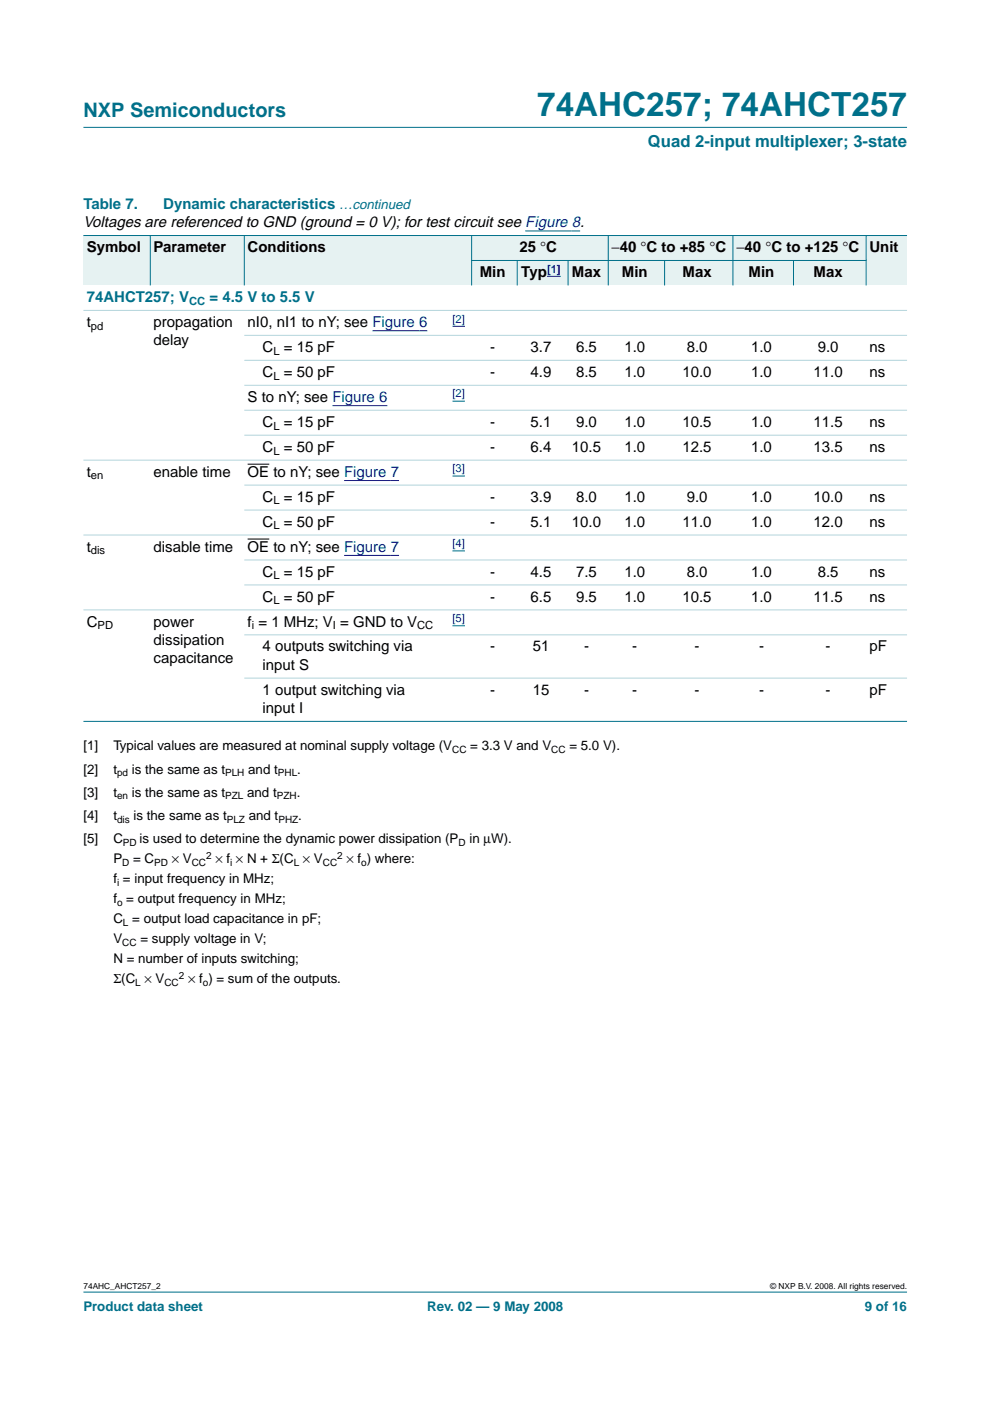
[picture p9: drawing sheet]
<svg xmlns="http://www.w3.org/2000/svg" width="210mm" height="297mm" viewBox="0 0 210 297" stroke-linecap="round" stroke-linejoin="round" font-family="sans-serif">
<defs><g id="words">
<text font-size="7.1" fill="#00708a" x="113.9" y="24.7">74AHC257; 74AHCT257</text>
<text font-size="4.2" fill="#00708a" x="17.7" y="24.9">NXP Semiconductors</text>
<text font-size="3.5" fill="#00708a" x="137.4" y="31.1">Quad 2-input multiplexer; 3-state</text>
<g font-size="3.2" fill="#00708a">
<text x="17.7" y="44.3">Table 7.</text>
<text x="34.6" y="44.3">Dynamic characteristics …continued</text>
<text x="18.4" y="64">74AHCT257; V</text>
<text x="44.4" y="64">= 4.5 V to 5.5 V</text>
</g>
<g font-size="3.2">
<text x="17.7" y="48.2">Voltages are referenced to GND (ground = 0 V); for test circuit see Figure 8.</text>
<text x="18.4" y="53.5">Symbol</text>
<text x="32.6" y="53.5">Parameter</text>
<text x="52.5" y="53.5">Conditions</text>
<text x="110.1" y="53.5">25 °C</text>
<text x="129.7" y="53.5">−40 °C to +85 °C</text>
<text x="156.1" y="53.5">−40 °C to +125 °C</text>
<text x="184.3" y="53.5">Unit</text>
<text x="101.7" y="58.8">Min</text>
<text x="110.5" y="58.8">Typ</text>
<text x="121.3" y="58.8">Max</text>
<text x="131.9" y="58.8">Min</text>
<text x="144.7" y="58.8">Max</text>
<text x="158.7" y="58.8">Min</text>
<text x="172.5" y="58.8">Max</text>
<text x="18.4" y="69.3">t</text>
<text x="32.6" y="69.3">propagation</text>
<text x="52.5" y="69.3">nI0, nI1 to nY; see Figure 6</text>
<text x="32.6" y="73.2">delay</text>
<text x="55.7" y="74.6">C = 15 pF</text>
<text x="103.9" y="74.6">-</text>
<text x="112.5" y="74.6">3.7</text>
<text x="122.1" y="74.6">6.5</text>
<text x="132.4" y="74.6">1.0</text>
<text x="145.6" y="74.6">8.0</text>
<text x="159.3" y="74.6">1.0</text>
<text x="173.4" y="74.6">9.0</text>
<text x="184.3" y="74.6">ns</text>
<text x="55.7" y="79.9">C = 50 pF</text>
<text x="103.9" y="79.9">-</text>
<text x="112.5" y="79.9">4.9</text>
<text x="122.1" y="79.9">8.5</text>
<text x="132.4" y="79.9">1.0</text>
<text x="144.7" y="79.9">10.0</text>
<text x="159.3" y="79.9">1.0</text>
<text x="172.5" y="79.9">11.0</text>
<text x="184.3" y="79.9">ns</text>
<text x="52.5" y="85.2">S to nY; see Figure 6</text>
<text x="55.7" y="95.8">C = 50 pF</text>
<text x="55.7" y="90.5">C = 15 pF</text>
<text x="103.9" y="90.5">-</text>
<text x="103.9" y="95.8">-</text>
<text x="112.5" y="90.5">5.1</text>
<text x="112.5" y="95.8">6.4</text>
<text x="121.3" y="95.8">10.5</text>
<text x="122.1" y="90.5">9.0</text>
<text x="132.4" y="90.5">1.0</text>
<text x="132.4" y="95.8">1.0</text>
<text x="144.7" y="90.5">10.5</text>
<text x="144.7" y="95.8">12.5</text>
<text x="159.3" y="90.5">1.0</text>
<text x="159.3" y="95.8">1.0</text>
<text x="172.5" y="90.5">11.5</text>
<text x="172.5" y="95.8">13.5</text>
<text x="184.3" y="90.5">ns</text>
<text x="184.3" y="95.8">ns</text>
<text x="18.4" y="101.1">t</text>
<text x="32.6" y="101.1">enable time</text>
<text x="52.5" y="101.1">OE to nY; see Figure 7</text>
<text x="55.7" y="106.4">C = 15 pF</text>
<text x="103.9" y="106.4">-</text>
<text x="112.5" y="106.4">3.9</text>
<text x="122.1" y="106.4">8.0</text>
<text x="132.4" y="106.4">1.0</text>
<text x="145.6" y="106.4">9.0</text>
<text x="159.3" y="106.4">1.0</text>
<text x="172.5" y="106.4">10.0</text>
<text x="184.3" y="106.4">ns</text>
<text x="55.7" y="111.7">C = 50 pF</text>
<text x="103.9" y="111.7">-</text>
<text x="112.5" y="111.7">5.1</text>
<text x="121.3" y="111.7">10.0</text>
<text x="132.4" y="111.7">1.0</text>
<text x="144.7" y="111.7">11.0</text>
<text x="159.3" y="111.7">1.0</text>
<text x="172.5" y="111.7">12.0</text>
<text x="184.3" y="111.7">ns</text>
<text x="18.4" y="117">t</text>
<text x="32.6" y="117">disable time</text>
<text x="52.5" y="117">OE to nY; see Figure 7</text>
<text x="55.7" y="122.3">C = 15 pF</text>
<text x="103.9" y="122.3">-</text>
<text x="112.5" y="122.3">4.5</text>
<text x="122.1" y="122.3">7.5</text>
<text x="132.4" y="122.3">1.0</text>
<text x="145.6" y="122.3">8.0</text>
<text x="159.3" y="122.3">1.0</text>
<text x="173.4" y="122.3">8.5</text>
<text x="184.3" y="122.3">ns</text>
<text x="55.7" y="127.5">C = 50 pF</text>
<text x="103.9" y="127.5">-</text>
<text x="112.5" y="127.5">6.5</text>
<text x="122.1" y="127.5">9.5</text>
<text x="132.4" y="127.5">1.0</text>
<text x="144.7" y="127.5">10.5</text>
<text x="159.3" y="127.5">1.0</text>
<text x="172.5" y="127.5">11.5</text>
<text x="184.3" y="127.5">ns</text>
<text x="18.4" y="132.8">C</text>
<text x="32.6" y="132.8">power</text>
<text x="32.6" y="136.7">dissipation</text>
<text x="52.5" y="132.8">f = 1 MHz; V = GND to V</text>
<text x="32.6" y="140.6">capacitance</text>
<text x="55.7" y="138.1">4 outputs switching via</text>
<text x="55.7" y="142">input S</text>
<text x="103.9" y="138.1">-</text>
<text x="112.9" y="138.1">51</text>
<text x="123.8" y="138.1">-</text>
<text x="134.1" y="138.1">-</text>
<text x="147.3" y="138.1">-</text>
<text x="160.9" y="138.1">-</text>
<text x="175.1" y="138.1">-</text>
<text x="184.3" y="138.1">pF</text>
<text x="55.7" y="147.3">1 output switching via</text>
<text x="103.9" y="147.3">-</text>
<text x="112.9" y="147.3">15</text>
<text x="123.8" y="147.3">-</text>
<text x="134.1" y="147.3">-</text>
<text x="147.3" y="147.3">-</text>
<text x="160.9" y="147.3">-</text>
<text x="175.1" y="147.3">-</text>
<text x="184.3" y="147.3">pF</text>
<text x="55.7" y="151.2">input I</text>
</g>
<g font-size="2.8">
<text x="17.7" y="159.1">[1]</text>
<text x="24" y="159.1">Typical values are measured at nominal supply voltage (V</text>
<text x="99.7" y="159.1">= 3.3 V and V</text>
<text x="120.7" y="159.1">= 5.0 V).</text>
<text x="17.7" y="164">[2]</text>
<text x="24" y="164">t</text>
<text x="28" y="164">is the same as t</text>
<text x="52.6" y="164">and t</text>
<text x="63" y="164">.</text>
<text x="17.7" y="168.9">[3]</text>
<text x="17.7" y="173.9">[4]</text>
<text x="24" y="168.9">t</text>
<text x="24" y="173.9">t</text>
<text x="28" y="168.9">is the same as t</text>
<text x="28.3" y="173.9">is the same as t</text>
<text x="52.4" y="168.9">and t</text>
<text x="52.7" y="173.9">and t</text>
<text x="62.9" y="168.9">.</text>
<text x="63.3" y="173.9">.</text>
<text x="17.7" y="178.8">[5]</text>
<text x="24" y="178.8">C</text>
<text x="29.6" y="178.8">is used to determine the dynamic power dissipation (P</text>
<text x="99.5" y="178.8">in µW).</text>
<text x="24" y="183.1">P</text>
<text x="28.2" y="183.1">= C</text>
<text x="36.4" y="183.1">× V</text>
<text x="45.7" y="183.1">× f × N + Σ(C × V</text>
<text x="73.5" y="183.1">× f ) where:</text>
<text x="24" y="191.5">f = output frequency in MHz;</text>
<text x="24" y="187.3">f = input frequency in MHz;</text>
<text x="24" y="195.8">C = output load capacitance in pF;</text>
<text x="24" y="200">V</text>
<text x="29.8" y="200">= supply voltage in V;</text>
<text x="24" y="204.2">N = number of inputs switching;</text>
<text x="24" y="208.5">Σ(C × V</text>
<text x="39.9" y="208.5">× f ) = sum of the outputs.</text>
</g>
<g font-size="2.8" fill="#00708a">
<text x="17.7" y="278">Product data sheet</text>
<text x="90.6" y="278">Rev. 02 — 9 May 2008</text>
<text x="183.4" y="278">9 of 16</text>
</g>
<g font-size="2.4" fill="#00f">
<text x="116" y="57.8">[1]</text>
<text x="95.9" y="68.4">[2]</text>
<text x="95.9" y="84.3">[2]</text>
<text x="95.9" y="100.1">[3]</text>
<text x="95.9" y="116">[4]</text>
<text x="95.9" y="131.9">[5]</text>
</g>
<text font-size="2.4" fill="#00708a" x="40.1" y="64.6">CC</text>
<g font-size="2.4">
<text x="19.3" y="69.9">pd</text>
<text x="58" y="75.2">L</text>
<text x="58" y="80.5">L</text>
<text x="58" y="91.1">L</text>
<text x="19.3" y="101.7">en</text>
<text x="58" y="96.4">L</text>
<text x="58" y="107">L</text>
<text x="58" y="112.2">L</text>
<text x="19.3" y="117.5">dis</text>
<text x="58" y="122.8">L</text>
<text x="58" y="128.1">L</text>
<text x="20.7" y="133.4">PD</text>
<text x="53.4" y="133.4">i</text>
<text x="70.6" y="133.4">I</text>
<text x="88.5" y="133.4">CC</text>
</g>
<g font-size="2.1">
<text x="95.9" y="159.6">CC</text>
<text x="116.9" y="159.6">CC</text>
<text x="24.8" y="164.5">pd</text>
<text x="47.7" y="164.5">PLH</text>
<text x="58.9" y="164.5">PHL</text>
<text x="24.8" y="169.4">en</text>
<text x="47.7" y="169.4">PZL</text>
<text x="58.7" y="169.4">PZH</text>
<text x="24.8" y="174.4">dis</text>
<text x="26.1" y="179.3">PD</text>
<text x="48.1" y="174.4">PLZ</text>
<text x="59" y="174.4">PHZ</text>
<text x="97.2" y="179.3">D</text>
<text x="25.9" y="183.6">D</text>
<text x="32.7" y="183.6">PD</text>
<text x="40.6" y="183.6">CC</text>
<text x="43.7" y="182.2">2</text>
<text x="48.8" y="183.6">i</text>
<text x="62.3" y="183.6">L</text>
<text x="68.4" y="183.6">CC</text>
<text x="71.5" y="182.2">2</text>
<text x="76.6" y="183.6">o</text>
<text x="24.8" y="187.8">i</text>
<text x="24.8" y="192">o</text>
<text x="26.1" y="196.3">L</text>
<text x="25.9" y="200.5">CC</text>
<text x="28.7" y="209">L</text>
<text x="34.9" y="209">CC</text>
<text x="37.9" y="207.6">2</text>
<text x="43" y="209">o</text>
</g>
<g font-size="1.8">
<text x="17.7" y="273.4">74AHC_AHCT257_2</text>
<text x="163.3" y="273.4">© NXP B.V. 2008. All rights reserved.</text>
</g>
</g></defs>
<g fill="#00708a" stroke="#00708a" stroke-width=".21">
<path d="M17.7 273.9h174.6z"/>
<path d="M17.7 27h174.6z"/>
</g>
<path d="M111.4 49h11.6M79 70.1h11.6M95.9 69.2h2.7M70.5 86h11.6M95.9 85.1h2.7M73 101.9h11.6M73 117.8h11.6M95.9 100.9h2.7M95.9 116.8h2.7M95.9 132.7h2.7" fill="none" stroke="#00f" stroke-width=".21"/>
<path d="M52.5 98.4h4.6M52.5 114.3h4.6" fill="none" stroke="#000" stroke-width=".21"/>
<g fill="#e6f2f2">
<path d="M17.7 49.9h14.2v10.6h-14.2z" fill-rule="evenodd"/>
<path d="M31.9 49.9h19.9v10.6h-19.9z" fill-rule="evenodd"/>
<path d="M51.8 49.9h48.2v10.6h-48.2z" fill-rule="evenodd"/>
<path d="M100 49.9h29v5.3h-29z" fill-rule="evenodd"/>
<path d="M129 49.9h26.4v5.3h-26.4z" fill-rule="evenodd"/>
<path d="M155.4 49.9h28.2v5.3h-28.2z" fill-rule="evenodd"/>
<path d="M183.6 49.9h8.7v10.6h-8.7z" fill-rule="evenodd"/>
<path d="M100 55.2h9.7v5.3h-9.7z" fill-rule="evenodd"/>
<path d="M109.7 55.2h10.8v5.3h-10.8z" fill-rule="evenodd"/>
</g>
<path d="M116 58.6h2.9z" fill="#00f" stroke="#00f" stroke-width=".21"/>
<g fill="#e6f2f2">
<path d="M120.5 55.2h8.5v5.3h-8.5z" fill-rule="evenodd"/>
<path d="M129 55.2h11.9v5.3h-11.9z" fill-rule="evenodd"/>
<path d="M140.9 55.2h14.5v5.3h-14.5z" fill-rule="evenodd"/>
<path d="M155.4 55.2h12.8v5.3h-12.8z" fill-rule="evenodd"/>
<path d="M168.2 55.2h15.4v5.3h-15.4z" fill-rule="evenodd"/>
</g>
<g fill="#00708a" stroke="#00708a" stroke-width=".21">
<path d="M31.9 49.9v10.6z"/>
<path d="M51.8 49.9v10.6z"/>
<path d="M100 49.9v10.6z"/>
<path d="M109.7 55.2v5.3z"/>
<path d="M120.5 55.2v5.3z"/>
<path d="M129 49.9v10.6z"/>
<path d="M140.9 55.2v5.3z"/>
<path d="M155.4 49.9v10.6z"/>
<path d="M168.2 55.2v5.3z"/>
<path d="M183.6 49.9v10.6z"/>
<path d="M17.7 49.9h174.6z"/>
<path d="M99.9 55.2h83.8z"/>
<path d="M17.7 152.9h174.6z"/>
</g>
<g fill="#b3d4db" stroke="#b3d4db" stroke-width=".21">
<path d="M17.7 65.8h174.6z"/>
<path d="M51.8 71.1h140.5z"/>
<path d="M51.8 76.4h140.5z"/>
<path d="M51.8 81.7h140.5z"/>
<path d="M51.8 87h140.5z"/>
<path d="M51.8 92.3h140.5z"/>
<path d="M17.7 97.6h174.6z"/>
<path d="M51.8 102.9h140.5z"/>
<path d="M51.8 108.1h140.5z"/>
<path d="M17.7 113.4h174.6z"/>
<path d="M51.8 118.7h140.5z"/>
<path d="M51.8 124h140.5z"/>
<path d="M17.7 129.3h174.6z"/>
<path d="M51.8 134.6h140.5z"/>
<path d="M51.8 143.8h140.5z"/>
</g>
<use href="#words"/>
</svg>
